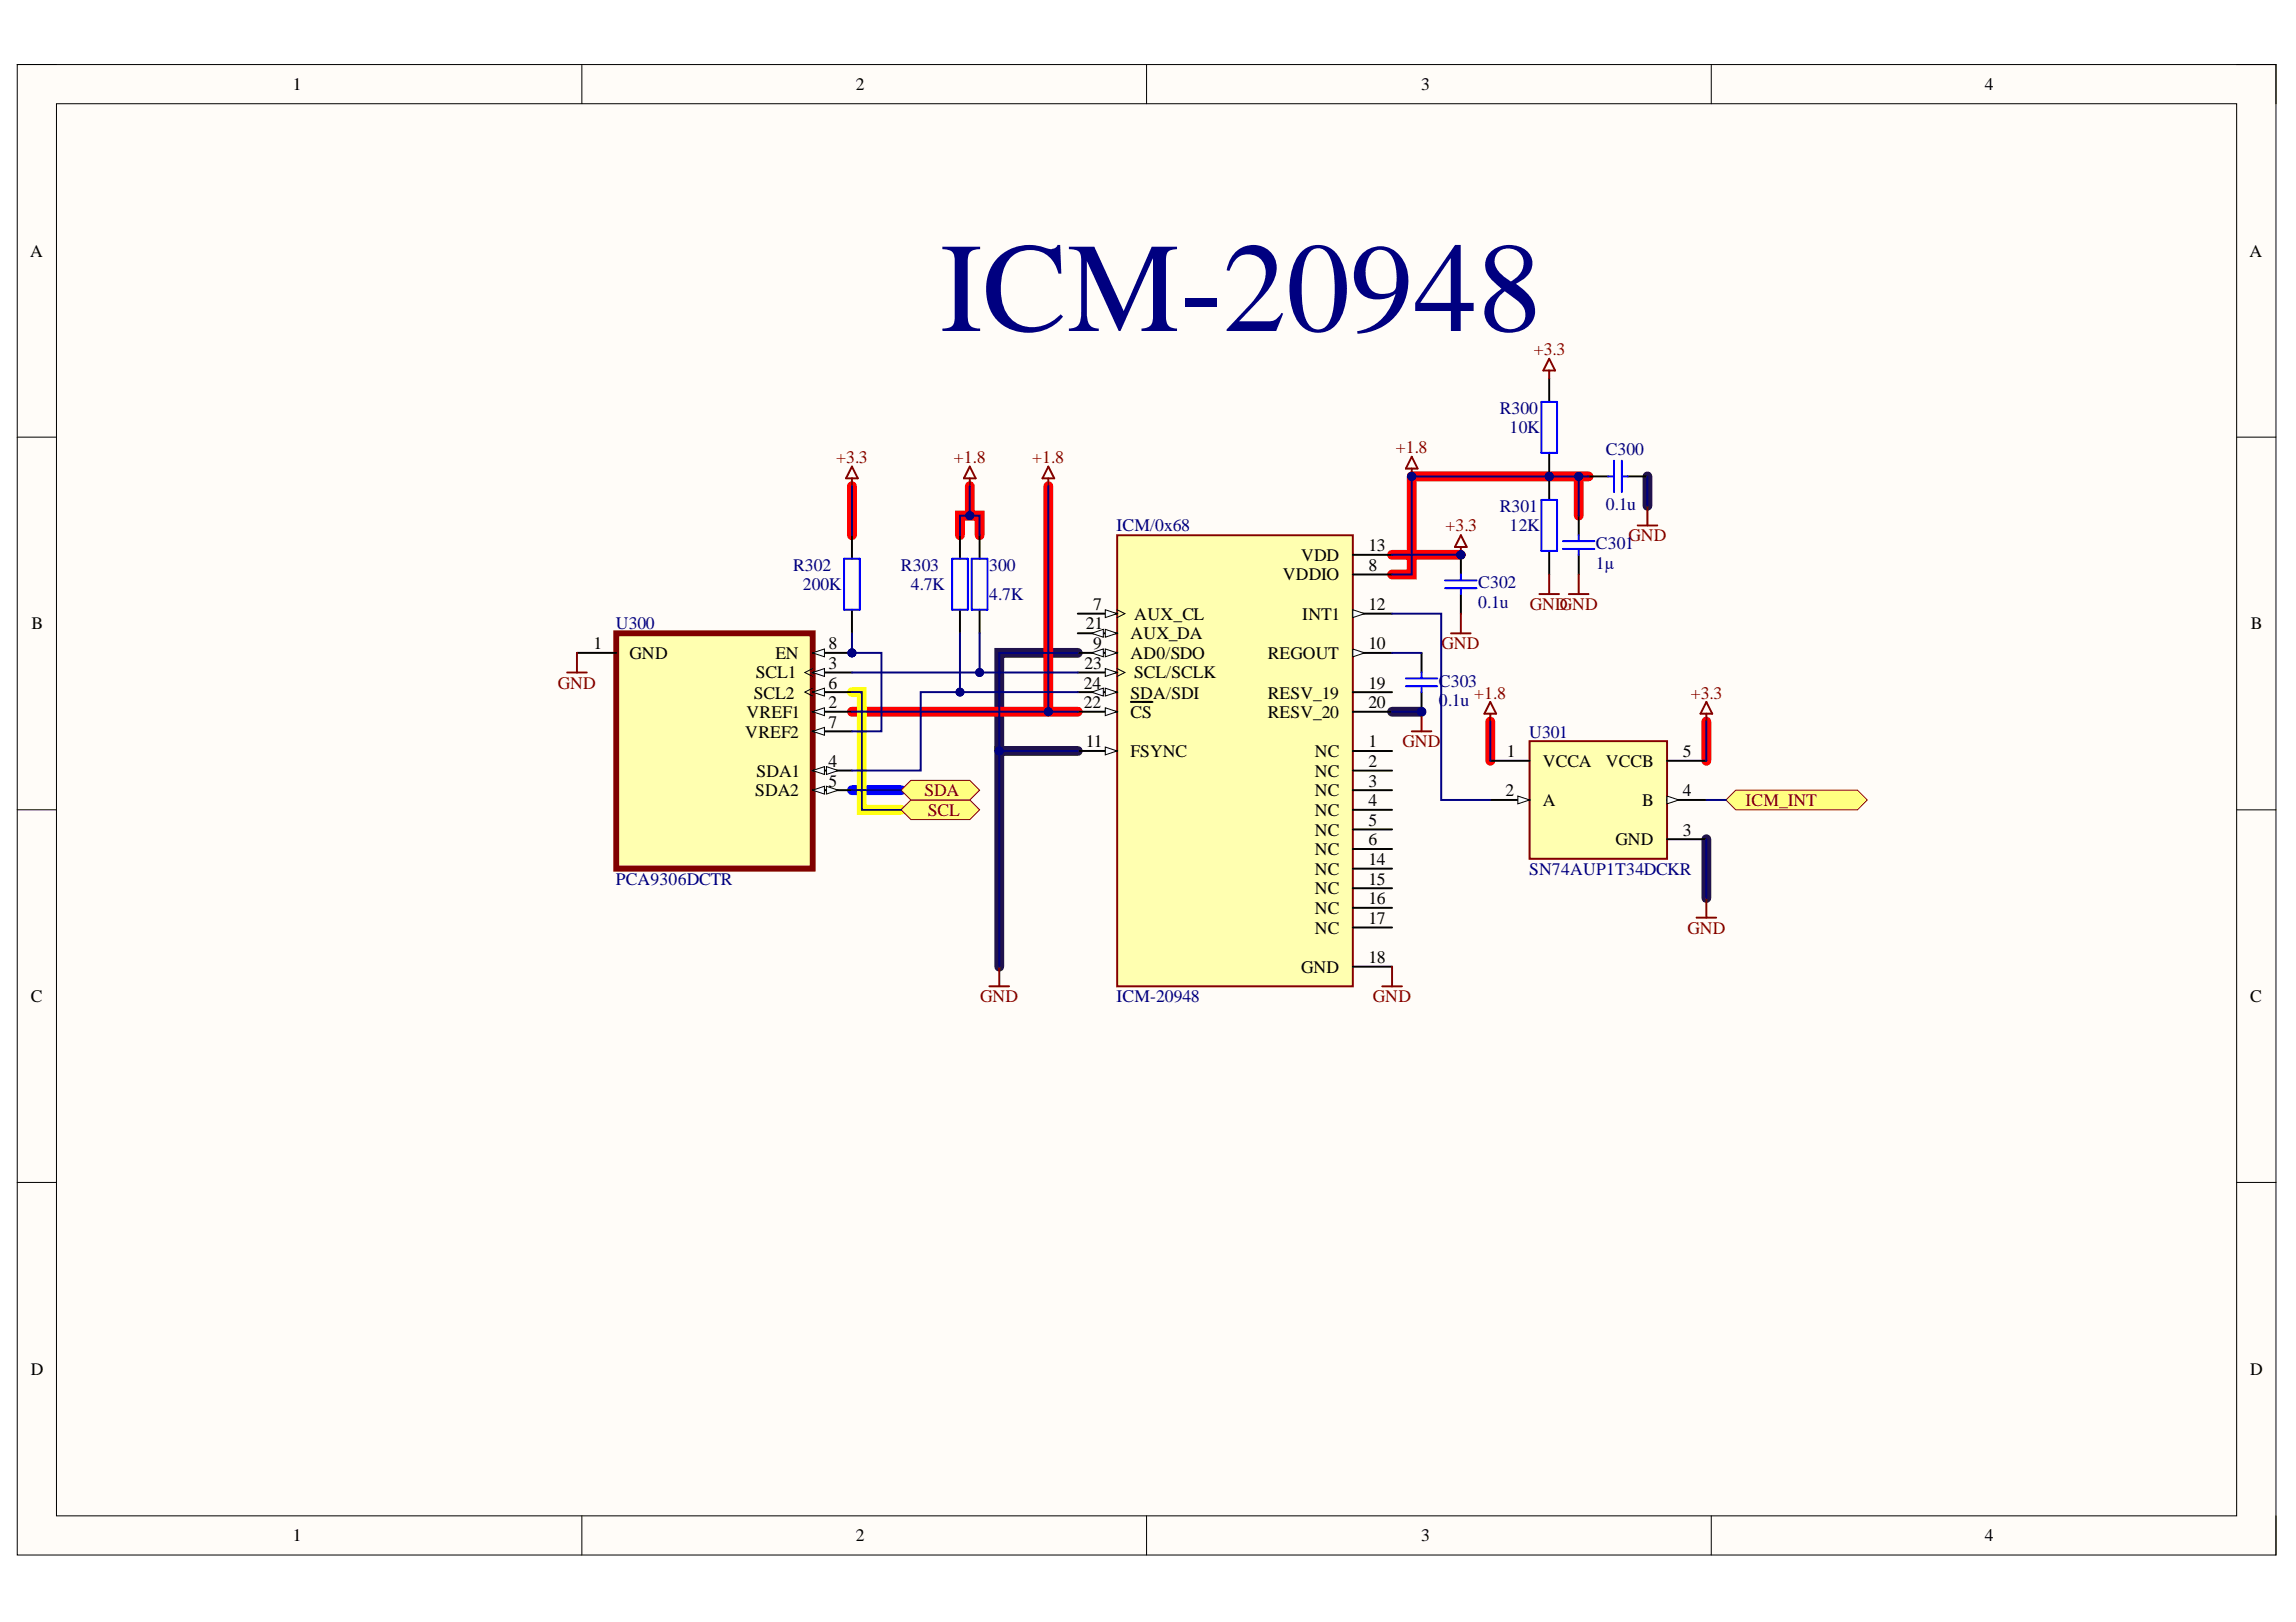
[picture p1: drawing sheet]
<svg xmlns="http://www.w3.org/2000/svg" width="297mm" height="210mm" viewBox="0 0 297 210" stroke-linecap="round" stroke-linejoin="round" font-family="sans-serif">
<defs><g id="words">
<text font-size="16.5" fill="#000080" x="121.6" y="42.8">ICM-20948</text>
<g font-size="2.3">
<text x="37.9" y="11.7">1</text>
<text x="110.7" y="11.7">2</text>
<text x="183.9" y="11.7">3</text>
<text x="256.8" y="11.7">4</text>
<text x="3.9" y="33.3">A</text>
<text x="291" y="33.3">A</text>
<text x="177" y="71.3">13</text>
<text x="165.9" y="75.1">VDDIO</text>
<text x="168.3" y="72.6">VDD</text>
<text x="177" y="73.8">8</text>
<text x="4.1" y="81.4">B</text>
<text x="76.8" y="84">1</text>
<text x="107.2" y="84">8</text>
<text x="140.5" y="81.4">21</text>
<text x="141.4" y="78.9">7</text>
<text x="141.4" y="84">9</text>
<text x="146.2" y="82.7">AUX_DA</text>
<text x="146.7" y="80.2">AUX_CL</text>
<text x="168.5" y="80.2">INT1</text>
<text x="177" y="78.9">12</text>
<text x="177" y="84">10</text>
<text x="291.2" y="81.4">B</text>
<text x="81.5" y="85.2">GND</text>
<text x="97.8" y="87.8">SCL1</text>
<text x="100.3" y="85.2">EN</text>
<text x="107.2" y="86.5">3</text>
<text x="107.2" y="89.1">6</text>
<text x="140.2" y="89.1">24</text>
<text x="140.3" y="86.5">23</text>
<text x="146.2" y="85.2">AD0/SDO</text>
<text x="146.7" y="87.8">SCL/SCLK</text>
<text x="164" y="85.2">REGOUT</text>
<text x="177" y="89.1">19</text>
<text x="96.4" y="95.5">VREF2</text>
<text x="96.6" y="92.9">VREF1</text>
<text x="97.5" y="90.4">SCL2</text>
<text x="107.2" y="91.7">2</text>
<text x="107.2" y="94.2">7</text>
<text x="140.2" y="91.7">22</text>
<text x="146.2" y="90.4">SDA/SDI</text>
<text x="146.2" y="92.9">CS</text>
<text x="164" y="90.4">RESV_19</text>
<text x="164" y="92.9">RESV_20</text>
<text x="177" y="91.7">20</text>
<text x="97.9" y="100.5">SDA1</text>
<text x="107.2" y="99.3">4</text>
<text x="107.2" y="101.8">5</text>
<text x="140.5" y="96.7">11</text>
<text x="146.2" y="98">FSYNC</text>
<text x="170.1" y="98">NC</text>
<text x="170.1" y="100.5">NC</text>
<text x="177" y="96.7">1</text>
<text x="177" y="99.3">2</text>
<text x="177" y="101.8">3</text>
<text x="195" y="98">1</text>
<text x="199.6" y="99.3">VCCA</text>
<text x="207.7" y="99.3">VCCB</text>
<text x="217.7" y="98">5</text>
<text x="97.7" y="103.1">SDA2</text>
<text x="170.1" y="103.1">NC</text>
<text x="170.1" y="105.6">NC</text>
<text x="177" y="104.3">4</text>
<text x="177" y="106.9">5</text>
<text x="194.8" y="103.1">2</text>
<text x="199.6" y="104.3">A</text>
<text x="212.5" y="104.3">B</text>
<text x="217.7" y="103.1">4</text>
<text x="170.1" y="108.1">NC</text>
<text x="170.1" y="110.7">NC</text>
<text x="170.1" y="113.2">NC</text>
<text x="177" y="109.4">6</text>
<text x="177" y="111.9">14</text>
<text x="209" y="109.4">GND</text>
<text x="217.7" y="108.1">3</text>
<text x="170.1" y="115.7">NC</text>
<text x="170.1" y="118.3">NC</text>
<text x="177" y="114.5">15</text>
<text x="177" y="117">16</text>
<text x="177" y="119.5">17</text>
<text x="168.3" y="125.9">GND</text>
<text x="170.1" y="120.8">NC</text>
<text x="177" y="124.6">18</text>
<text x="4" y="129.7">C</text>
<text x="291.1" y="129.7">C</text>
<text x="4" y="177.9">D</text>
<text x="291.1" y="177.9">D</text>
<text x="37.9" y="199.5">1</text>
<text x="110.7" y="199.5">2</text>
<text x="183.9" y="199.5">3</text>
<text x="256.8" y="199.5">4</text>
</g>
<g font-size="2.3" fill="#800000">
<text x="198.4" y="46">+3.3</text>
<text x="108.2" y="59.9">+3.3</text>
<text x="123.4" y="59.9">+1.8</text>
<text x="133.6" y="59.9">+1.8</text>
<text x="180.6" y="58.6">+1.8</text>
<text x="187" y="68.8">+3.3</text>
<text x="210.7" y="70">GND</text>
<text x="186.5" y="84">GND</text>
<text x="197.9" y="78.9">GND</text>
<text x="201.8" y="78.9">GND</text>
<text x="72.1" y="89.1">GND</text>
<text x="190.7" y="90.4">+1.8</text>
<text x="218.7" y="90.4">+3.3</text>
<text x="181.4" y="96.7">GND</text>
<text x="119.6" y="103.1">SDA</text>
<text x="120" y="105.6">SCL</text>
<text x="225.8" y="104.3">ICM_INT</text>
<text x="218.3" y="120.8">GND</text>
<text x="126.8" y="129.7">GND</text>
<text x="177.6" y="129.7">GND</text>
</g>
<g font-size="2.3" fill="#000080">
<text x="194" y="53.6">R300</text>
<text x="195.3" y="56.1">10K</text>
<text x="207.7" y="58.9">C300</text>
<text x="207.7" y="66">0.1u</text>
<text x="144.5" y="68.8">ICM/0x68</text>
<text x="194" y="66.2">R301</text>
<text x="195.3" y="68.8">12K</text>
<text x="206.5" y="71.1">C301</text>
<text x="102.6" y="73.8">R302</text>
<text x="103.9" y="76.4">200K</text>
<text x="116.6" y="73.8">R303</text>
<text x="117.8" y="76.4">4.7K</text>
<text x="128" y="77.6">4.7K</text>
<text x="128" y="73.8">300</text>
<text x="191.2" y="76.1">C302</text>
<text x="206.5" y="73.6">1µ</text>
<text x="79.7" y="81.4">U300</text>
<text x="191.2" y="78.7">0.1u</text>
<text x="186.2" y="88.9">C303</text>
<text x="186.2" y="91.4">0.1u</text>
<text x="197.8" y="95.5">U301</text>
<text x="197.8" y="113.2">SN74AUP1T34DCKR</text>
<text x="79.7" y="114.5">PCA9306DCTR</text>
<text x="144.5" y="129.7">ICM-20948</text>
</g>
</g></defs>
<path d="M2.2 8.4h292.2v192.8h-292.2z" fill-rule="evenodd" fill="#fffcf8"/>
<path d="M2.2 8.4h292.2v192.8h-292.2z" fill="none" stroke="#000" stroke-width=".13"/>
<path d="M7.3 13.4h282.1v182.8h-282.1z" fill-rule="evenodd" fill="#fffcf8"/>
<g fill="none" stroke="#000" stroke-width=".13">
<path d="M2.2 8.3h5.1M7.3 13.4h282.1v182.8h-282.1zM75.3 8.3v5.1M148.3 8.3v5.1M221.4 8.4v5M289.4 8.4h5v5M2.2 56.6h5.1M289.4 56.6h5M2.2 104.8h5.1M289.4 104.8h5M2.2 153h5.1M289.4 153h5"/>
<path d="M75.3 196.2v5M148.3 196.2v5M221.4 196.2v5M294.4 196.2v5"/>
</g>
<path d="M213.1 61.7v3.8M139.4 97.2h-10.1v27.9M139.4 84.5h-10.1v12.7M180.1 92.1h3.8M220.8 108.6v7.6" fill="none" stroke="#20124d" stroke-width="1.3"/>
<path d="M110.2 62.9v6.4M124.2 69.3v-2.6h2.5v2.6M125.5 62.9v3.8M135.6 62.9v29.2M180.1 71.8h8.9M204.2 61.7v5M205.5 61.7h-22.9v12.6h-2.5M110.2 92.1h29.2M192.8 93.4v5.1M220.8 93.4v5.1" fill="none" stroke="#f00" stroke-width="1.3"/>
<path d="M110.2 102.3h6.4" fill="none" stroke="#00f" stroke-width="1.3"/>
<path d="M110.2 89.6h1.3v15.2h5.1" fill="none" stroke="#ff0" stroke-width="1.3"/>
<path d="M144.5 69.3h30.5v58.3h-30.5z" fill-rule="evenodd" fill="#ffffb0"/>
<path d="M144.5 69.3h30.5v58.3h-30.5z" fill="none" stroke="#800000" stroke-width=".25"/>
<path d="M139.4 79.4h5.1" fill="none" stroke="#000" stroke-width=".25"/>
<path d="M143 78.9l1.5 .5-1.5 .5z" fill="#f8fcff"/>
<path d="M143 78.9l1.5 .5-1.5 .5zM144.5 78.9l1 .5-1 .5" fill="none" stroke="#000" stroke-width=".13"/>
<path d="M139.4 82h5.1" fill="none" stroke="#000" stroke-width=".25"/>
<path d="M143 81.4l1.5 .6-1.5 .5z" fill="#f8fcff"/>
<path d="M143 81.4l1.5 .6-1.5 .5z" fill="none" stroke="#000" stroke-width=".13"/>
<path d="M141.2 82l1.5-.6v1.1z" fill="#f8fcff"/>
<path d="M141.2 82l1.5-.6v1.1z" fill="none" stroke="#000" stroke-width=".13"/>
<path d="M139.4 84.5h5.1" fill="none" stroke="#000" stroke-width=".25"/>
<path d="M143 84l1.5 .5-1.5 .5z" fill="#f8fcff"/>
<path d="M143 84l1.5 .5-1.5 .5z" fill="none" stroke="#000" stroke-width=".13"/>
<path d="M141.2 84.5l1.5-.5v1z" fill="#f8fcff"/>
<path d="M141.2 84.5l1.5-.5v1z" fill="none" stroke="#000" stroke-width=".13"/>
<path d="M139.4 87h5.1" fill="none" stroke="#000" stroke-width=".25"/>
<path d="M143 86.5l1.5 .5-1.5 .5z" fill="#f8fcff"/>
<path d="M143 86.5l1.5 .5-1.5 .5zM144.5 86.5l1 .5-1 .5" fill="none" stroke="#000" stroke-width=".13"/>
<path d="M139.4 89.6h5.1" fill="none" stroke="#000" stroke-width=".25"/>
<path d="M143 89.1l1.5 .5-1.5 .5z" fill="#f8fcff"/>
<path d="M143 89.1l1.5 .5-1.5 .5z" fill="none" stroke="#000" stroke-width=".13"/>
<path d="M141.2 89.6l1.5-.5v1z" fill="#f8fcff"/>
<path d="M141.2 89.6l1.5-.5v1z" fill="none" stroke="#000" stroke-width=".13"/>
<path d="M139.4 92.1h5.1" fill="none" stroke="#000" stroke-width=".25"/>
<path d="M143 91.6l1.5 .5-1.5 .5z" fill="#f8fcff"/>
<path d="M143 91.6l1.5 .5-1.5 .5z" fill="none" stroke="#000" stroke-width=".13"/>
<path d="M139.4 97.2h5.1M146.3 90.8h2.8" fill="none" stroke="#000" stroke-width=".25"/>
<path d="M143 96.7l1.5 .5-1.5 .5z" fill="#f8fcff"/>
<path d="M143 96.7l1.5 .5-1.5 .5z" fill="none" stroke="#000" stroke-width=".13"/>
<path d="M175 71.8h5.1M175 74.3h5.1M175 79.4h5.1" fill="none" stroke="#000" stroke-width=".25"/>
<path d="M175 78.9l1.5 .5-1.5 .5z" fill="#f8fcff"/>
<path d="M175 78.9l1.5 .5-1.5 .5z" fill="none" stroke="#000" stroke-width=".13"/>
<path d="M175 84.5h5.1" fill="none" stroke="#000" stroke-width=".25"/>
<path d="M175 84l1.5 .5-1.5 .5z" fill="#f8fcff"/>
<path d="M175 84l1.5 .5-1.5 .5z" fill="none" stroke="#000" stroke-width=".13"/>
<g fill="none" stroke="#000" stroke-width=".25">
<path d="M175 89.6h5.1M175 92.1h5.1M175 97.2h5.1M175 99.7h5.1M175 102.3h5.1M175 104.8h5.1M175 107.3h5.1M175 109.9h5.1M175 112.4h5.1M175 114.9h5.1M175 117.5h5.1M175 120h5.1"/>
<path d="M175 125.1h5.1"/>
</g>
<path d="M189 69.3l.8 1.5h-1.6zM189 70.8v1" fill="none" stroke="#800000" stroke-width=".25"/>
<circle cx="189" cy="71.8" r=".51" fill="#000080"/>
<circle cx="189" cy="71.8" r=".51" fill="none" stroke="#000080" stroke-width=".13"/>
<circle cx="183.9" cy="92.1" r=".51" fill="#000080"/>
<circle cx="183.9" cy="92.1" r=".51" fill="none" stroke="#000080" stroke-width=".13"/>
<path d="M183.9 84.5v2.5M183.9 89.6v2.5" fill="none" stroke="#000" stroke-width=".25"/>
<circle cx="183.9" cy="92.1" r=".51" fill="#000080"/>
<circle cx="183.9" cy="92.1" r=".51" fill="none" stroke="#000080" stroke-width=".13"/>
<path d="M181.9 88.8h4M181.9 87.8h4M183.9 87v.8M183.9 88.8v.8" fill="none" stroke="#00f" stroke-width=".25"/>
<path d="M178.8 127.6h2.6M180.1 125.1v2.5" fill="none" stroke="#800000" stroke-width=".25"/>
<circle cx="189" cy="71.8" r=".51" fill="#000080"/>
<circle cx="189" cy="71.8" r=".51" fill="none" stroke="#000080" stroke-width=".13"/>
<path d="M189 71.8v2.5" fill="none" stroke="#000" stroke-width=".25"/>
<circle cx="189" cy="71.8" r=".51" fill="#000080"/>
<circle cx="189" cy="71.8" r=".51" fill="none" stroke="#000080" stroke-width=".13"/>
<path d="M189 76.9v2.5" fill="none" stroke="#000" stroke-width=".25"/>
<path d="M187 76.1h4M187 75.1h4M189 74.3v.8M189 76.1v.8" fill="none" stroke="#00f" stroke-width=".25"/>
<path d="M128 127.6h2.5M129.3 125.1v2.5" fill="none" stroke="#800000" stroke-width=".25"/>
<circle cx="200.4" cy="61.7" r=".51" fill="#000080"/>
<circle cx="200.4" cy="61.7" r=".51" fill="none" stroke="#000080" stroke-width=".13"/>
<path d="M200.4 58.6v3.1" fill="none" stroke="#000" stroke-width=".25"/>
<circle cx="200.4" cy="61.7" r=".51" fill="#000080"/>
<circle cx="200.4" cy="61.7" r=".51" fill="none" stroke="#000080" stroke-width=".13"/>
<path d="M200.4 49v3" fill="none" stroke="#000" stroke-width=".25"/>
<path d="M199.4 52h2v6.6h-2z" fill="none" stroke="#00f" stroke-width=".25"/>
<circle cx="200.4" cy="61.7" r=".51" fill="#000080"/>
<circle cx="200.4" cy="61.7" r=".51" fill="none" stroke="#000080" stroke-width=".13"/>
<path d="M200.4 61.7v3M200.4 71.3v3" fill="none" stroke="#000" stroke-width=".25"/>
<circle cx="200.4" cy="61.7" r=".51" fill="#000080"/>
<circle cx="200.4" cy="61.7" r=".51" fill="none" stroke="#000080" stroke-width=".13"/>
<path d="M199.4 64.7h2v6.6h-2z" fill="none" stroke="#00f" stroke-width=".25"/>
<path d="M200.4 47.9v1.1M200.4 46.4l.8 1.5h-1.5zM199.2 76.9h2.5M200.4 74.3v2.6M182.6 94.6h2.6M183.9 92.1v2.5" fill="none" stroke="#800000" stroke-width=".25"/>
<circle cx="183.9" cy="92.1" r=".51" fill="#000080"/>
<circle cx="183.9" cy="92.1" r=".51" fill="none" stroke="#000080" stroke-width=".13"/>
<path d="M189 79.4v2.6M211.9 68h2.5M213.1 65.5v2.5M187.7 82h2.6" fill="none" stroke="#800000" stroke-width=".25"/>
<path d="M205.5 61.7h2.5M210.6 61.7h2.5" fill="none" stroke="#000" stroke-width=".25"/>
<path d="M208.8 59.6v4.1M209.8 59.6v4.1M208 61.7h.8M209.8 61.7h.8" fill="none" stroke="#00f" stroke-width=".25"/>
<circle cx="110.2" cy="84.5" r=".51" fill="#000080"/>
<circle cx="110.2" cy="84.5" r=".51" fill="none" stroke="#000080" stroke-width=".13"/>
<path d="M79.7 82h25.4v30.4h-25.4z" fill-rule="evenodd" fill="#ffffb0"/>
<path d="M79.7 82h25.4v30.4h-25.4z" fill="none" stroke="#800000" stroke-width=".76"/>
<path d="M105.1 84.5h5.1" fill="none" stroke="#000" stroke-width=".25"/>
<path d="M105.1 84.5l1.6-.5v1z" fill="#f8fcff"/>
<path d="M105.1 84.5l1.6-.5v1z" fill="none" stroke="#000" stroke-width=".13"/>
<circle cx="110.2" cy="84.5" r=".51" fill="#000080"/>
<circle cx="110.2" cy="84.5" r=".51" fill="none" stroke="#000080" stroke-width=".13"/>
<path d="M105.1 87h5.1" fill="none" stroke="#000" stroke-width=".25"/>
<path d="M105.1 87l1.6-.5v1z" fill="#f8fcff"/>
<path d="M105.1 87l1.6-.5v1zM105.1 86.5l-1 .5 1 .5" fill="none" stroke="#000" stroke-width=".13"/>
<path d="M105.1 89.6h5.1" fill="none" stroke="#000" stroke-width=".25"/>
<path d="M105.1 89.6l1.6-.5v1z" fill="#f8fcff"/>
<path d="M105.1 89.6l1.6-.5v1zM105.1 89.1l-1 .5 1 .5" fill="none" stroke="#000" stroke-width=".13"/>
<path d="M105.1 92.1h5.1" fill="none" stroke="#000" stroke-width=".25"/>
<path d="M105.1 92.1l1.6-.5v1z" fill="#f8fcff"/>
<path d="M105.1 92.1l1.6-.5v1z" fill="none" stroke="#000" stroke-width=".13"/>
<path d="M105.1 94.6h5.1" fill="none" stroke="#000" stroke-width=".25"/>
<path d="M105.1 94.6l1.6-.5v1z" fill="#f8fcff"/>
<path d="M105.1 94.6l1.6-.5v1z" fill="none" stroke="#000" stroke-width=".13"/>
<path d="M105.1 99.7h5.1" fill="none" stroke="#000" stroke-width=".25"/>
<path d="M105.1 99.7l1.6-.5v1z" fill="#f8fcff"/>
<path d="M105.1 99.7l1.6-.5v1z" fill="none" stroke="#000" stroke-width=".13"/>
<path d="M106.9 99.2l1.5 .5-1.5 .5z" fill="#f8fcff"/>
<path d="M106.9 99.2l1.5 .5-1.5 .5z" fill="none" stroke="#000" stroke-width=".13"/>
<path d="M105.1 102.3h5.1" fill="none" stroke="#000" stroke-width=".25"/>
<path d="M105.1 102.3l1.6-.6v1.1z" fill="#f8fcff"/>
<path d="M105.1 102.3l1.6-.6v1.1z" fill="none" stroke="#000" stroke-width=".13"/>
<path d="M106.9 101.7l1.5 .6-1.5 .5z" fill="#f8fcff"/>
<path d="M106.9 101.7l1.5 .6-1.5 .5z" fill="none" stroke="#000" stroke-width=".13"/>
<path d="M74.6 84.5h5.1" fill="none" stroke="#000" stroke-width=".25"/>
<path d="M182.6 59.1l.8 1.5h-1.5zM110.2 60.4l.8 1.5h-1.5zM110.2 61.9v1M182.6 60.6v1.1M73.4 87h2.5M74.6 84.5v2.5" fill="none" stroke="#800000" stroke-width=".25"/>
<circle cx="182.6" cy="61.7" r=".51" fill="#000080"/>
<circle cx="182.6" cy="61.7" r=".51" fill="none" stroke="#000080" stroke-width=".13"/>
<path d="M135.6 60.4l.8 1.5h-1.5zM135.6 61.9v1" fill="none" stroke="#800000" stroke-width=".25"/>
<path d="M116.6 104.8l1.2-1.3h7.7l1.2 1.3-1.2 1.3h-7.7z" fill-rule="evenodd" fill="#ffff80"/>
<path d="M116.6 104.8l1.2-1.3h7.7l1.2 1.3-1.2 1.3h-7.7z" fill="none" stroke="#800000" stroke-width=".13"/>
<path d="M116.6 102.3l1.2-1.3h7.7l1.2 1.3-1.2 1.2h-7.7z" fill-rule="evenodd" fill="#ffff80"/>
<path d="M116.6 102.3l1.2-1.3h7.7l1.2 1.3-1.2 1.2h-7.7z" fill="none" stroke="#800000" stroke-width=".13"/>
<path d="M110.2 69.3v3M110.2 78.9v3.1" fill="none" stroke="#000" stroke-width=".25"/>
<path d="M109.2 72.3h2v6.6h-2z" fill="none" stroke="#00f" stroke-width=".25"/>
<path d="M125.5 60.4l.7 1.5h-1.5zM125.5 61.9v1" fill="none" stroke="#800000" stroke-width=".25"/>
<path d="M197.9 95.9h17.8v15.2h-17.8z" fill-rule="evenodd" fill="#ffffb0"/>
<path d="M197.9 95.9h17.8v15.2h-17.8z" fill="none" stroke="#800000" stroke-width=".25"/>
<path d="M192.8 98.5h5.1M192.8 103.5h5.1" fill="none" stroke="#000" stroke-width=".25"/>
<path d="M196.4 103l1.5 .5-1.5 .5z" fill="#f8fcff"/>
<path d="M196.4 103l1.5 .5-1.5 .5z" fill="none" stroke="#000" stroke-width=".13"/>
<path d="M215.7 98.5h5.1M215.7 103.5h5.1" fill="none" stroke="#000" stroke-width=".25"/>
<path d="M215.7 103l1.5 .5-1.5 .5z" fill="#f8fcff"/>
<path d="M215.7 103l1.5 .5-1.5 .5z" fill="none" stroke="#000" stroke-width=".13"/>
<path d="M204.2 66.7v2.6M204.2 71.8v2.5M215.7 108.6h5.1" fill="none" stroke="#000" stroke-width=".25"/>
<path d="M203 76.9h2.5M204.2 74.3v2.6M192.8 90.8l.8 1.6h-1.6zM192.8 92.4v1M220.8 90.8l.7 1.6h-1.5zM220.8 92.4v1M219.5 118.8h2.5M220.8 116.2v2.6" fill="none" stroke="#800000" stroke-width=".25"/>
<path d="M202.2 71h4.1M202.2 70h4.1M204.2 69.3v.7M204.2 71v.8" fill="none" stroke="#00f" stroke-width=".25"/>
<path d="M223.3 103.5l1.3-1.2h15.7l1.3 1.2-1.3 1.3h-15.7z" fill-rule="evenodd" fill="#ffff80"/>
<path d="M223.3 103.5l1.3-1.2h15.7l1.3 1.2-1.3 1.3h-15.7z" fill="none" stroke="#800000" stroke-width=".13"/>
<path d="M180.1 84.5h3.8M180.1 92.1h3.8" fill="none" stroke="#000080" stroke-width=".25"/>
<circle cx="183.9" cy="92.1" r=".51" fill="#000080"/>
<circle cx="183.9" cy="92.1" r=".51" fill="none" stroke="#000080" stroke-width=".13"/>
<path d="M139.4 97.2h-10.1v27.9" fill="none" stroke="#000080" stroke-width=".25"/>
<circle cx="129.3" cy="97.2" r=".51" fill="#000080"/>
<circle cx="129.3" cy="97.2" r=".51" fill="none" stroke="#000080" stroke-width=".13"/>
<path d="M182.6 61.7h22.9" fill="none" stroke="#000080" stroke-width=".25"/>
<circle cx="204.2" cy="61.7" r=".51" fill="#000080"/>
<circle cx="204.2" cy="61.7" r=".51" fill="none" stroke="#000080" stroke-width=".13"/>
<circle cx="200.4" cy="61.7" r=".51" fill="#000080"/>
<circle cx="200.4" cy="61.7" r=".51" fill="none" stroke="#000080" stroke-width=".13"/>
<circle cx="182.6" cy="61.7" r=".51" fill="#000080"/>
<circle cx="182.6" cy="61.7" r=".51" fill="none" stroke="#000080" stroke-width=".13"/>
<path d="M139.4 84.5h-10.1v12.7" fill="none" stroke="#000080" stroke-width=".25"/>
<circle cx="129.3" cy="97.2" r=".51" fill="#000080"/>
<circle cx="129.3" cy="97.2" r=".51" fill="none" stroke="#000080" stroke-width=".13"/>
<path d="M180.1 71.8h8.9" fill="none" stroke="#000080" stroke-width=".25"/>
<circle cx="189" cy="71.8" r=".51" fill="#000080"/>
<circle cx="189" cy="71.8" r=".51" fill="none" stroke="#000080" stroke-width=".13"/>
<path d="M213.1 61.7v3.8M110.2 84.5h3.8v10.1h-3.8" fill="none" stroke="#000080" stroke-width=".25"/>
<circle cx="110.2" cy="84.5" r=".51" fill="#000080"/>
<circle cx="110.2" cy="84.5" r=".51" fill="none" stroke="#000080" stroke-width=".13"/>
<path d="M110.2 87h29.2" fill="none" stroke="#000080" stroke-width=".25"/>
<circle cx="126.7" cy="87" r=".51" fill="#000080"/>
<circle cx="126.7" cy="87" r=".51" fill="none" stroke="#000080" stroke-width=".13"/>
<path d="M182.6 61.7v12.6h-2.5" fill="none" stroke="#000080" stroke-width=".25"/>
<circle cx="182.6" cy="61.7" r=".51" fill="#000080"/>
<circle cx="182.6" cy="61.7" r=".51" fill="none" stroke="#000080" stroke-width=".13"/>
<path d="M110.2 92.1h29.2" fill="none" stroke="#000080" stroke-width=".25"/>
<circle cx="135.6" cy="92.1" r=".51" fill="#000080"/>
<circle cx="135.6" cy="92.1" r=".51" fill="none" stroke="#000080" stroke-width=".13"/>
<path d="M135.6 62.9v29.2" fill="none" stroke="#000080" stroke-width=".25"/>
<circle cx="135.6" cy="92.1" r=".51" fill="#000080"/>
<circle cx="135.6" cy="92.1" r=".51" fill="none" stroke="#000080" stroke-width=".13"/>
<path d="M110.2 82v2.5M110.2 102.3h6.4" fill="none" stroke="#000080" stroke-width=".25"/>
<circle cx="110.2" cy="84.5" r=".51" fill="#000080"/>
<circle cx="110.2" cy="84.5" r=".51" fill="none" stroke="#000080" stroke-width=".13"/>
<path d="M110.2 62.9v6.4M139.4 89.6h-20.3v10.1h-8.9" fill="none" stroke="#000080" stroke-width=".25"/>
<circle cx="124.2" cy="89.6" r=".51" fill="#000080"/>
<circle cx="124.2" cy="89.6" r=".51" fill="none" stroke="#000080" stroke-width=".13"/>
<path d="M180.1 79.4h6.3v24.1h6.4M204.2 61.7v5M110.2 89.6h1.3v15.2h5.1M192.8 93.4v5.1" fill="none" stroke="#000080" stroke-width=".25"/>
<circle cx="204.2" cy="61.7" r=".51" fill="#000080"/>
<circle cx="204.2" cy="61.7" r=".51" fill="none" stroke="#000080" stroke-width=".13"/>
<path d="M125.5 62.9v3.8M220.8 93.4v5.1M220.8 108.6v7.6M220.8 103.5h2.5" fill="none" stroke="#000080" stroke-width=".25"/>
<circle cx="125.5" cy="66.7" r=".51" fill="#000080"/>
<circle cx="125.5" cy="66.7" r=".51" fill="none" stroke="#000080" stroke-width=".13"/>
<path d="M124.2 69.3v3M124.2 78.9v3.1" fill="none" stroke="#000" stroke-width=".25"/>
<path d="M123.2 72.3h2v6.6h-2z" fill="none" stroke="#00f" stroke-width=".25"/>
<path d="M124.2 82v7.6" fill="none" stroke="#000080" stroke-width=".25"/>
<circle cx="124.2" cy="89.6" r=".51" fill="#000080"/>
<circle cx="124.2" cy="89.6" r=".51" fill="none" stroke="#000080" stroke-width=".13"/>
<path d="M126.7 69.3v3M126.7 78.9v3.1" fill="none" stroke="#000" stroke-width=".25"/>
<path d="M125.7 72.3h2v6.6h-2z" fill="none" stroke="#00f" stroke-width=".25"/>
<path d="M126.7 82v5" fill="none" stroke="#000080" stroke-width=".25"/>
<circle cx="126.7" cy="87" r=".51" fill="#000080"/>
<circle cx="126.7" cy="87" r=".51" fill="none" stroke="#000080" stroke-width=".13"/>
<path d="M124.2 69.3v-2.6h2.5v2.6" fill="none" stroke="#000080" stroke-width=".25"/>
<circle cx="125.5" cy="66.7" r=".51" fill="#000080"/>
<circle cx="125.5" cy="66.7" r=".51" fill="none" stroke="#000080" stroke-width=".13"/>
<use href="#words"/>
</svg>
